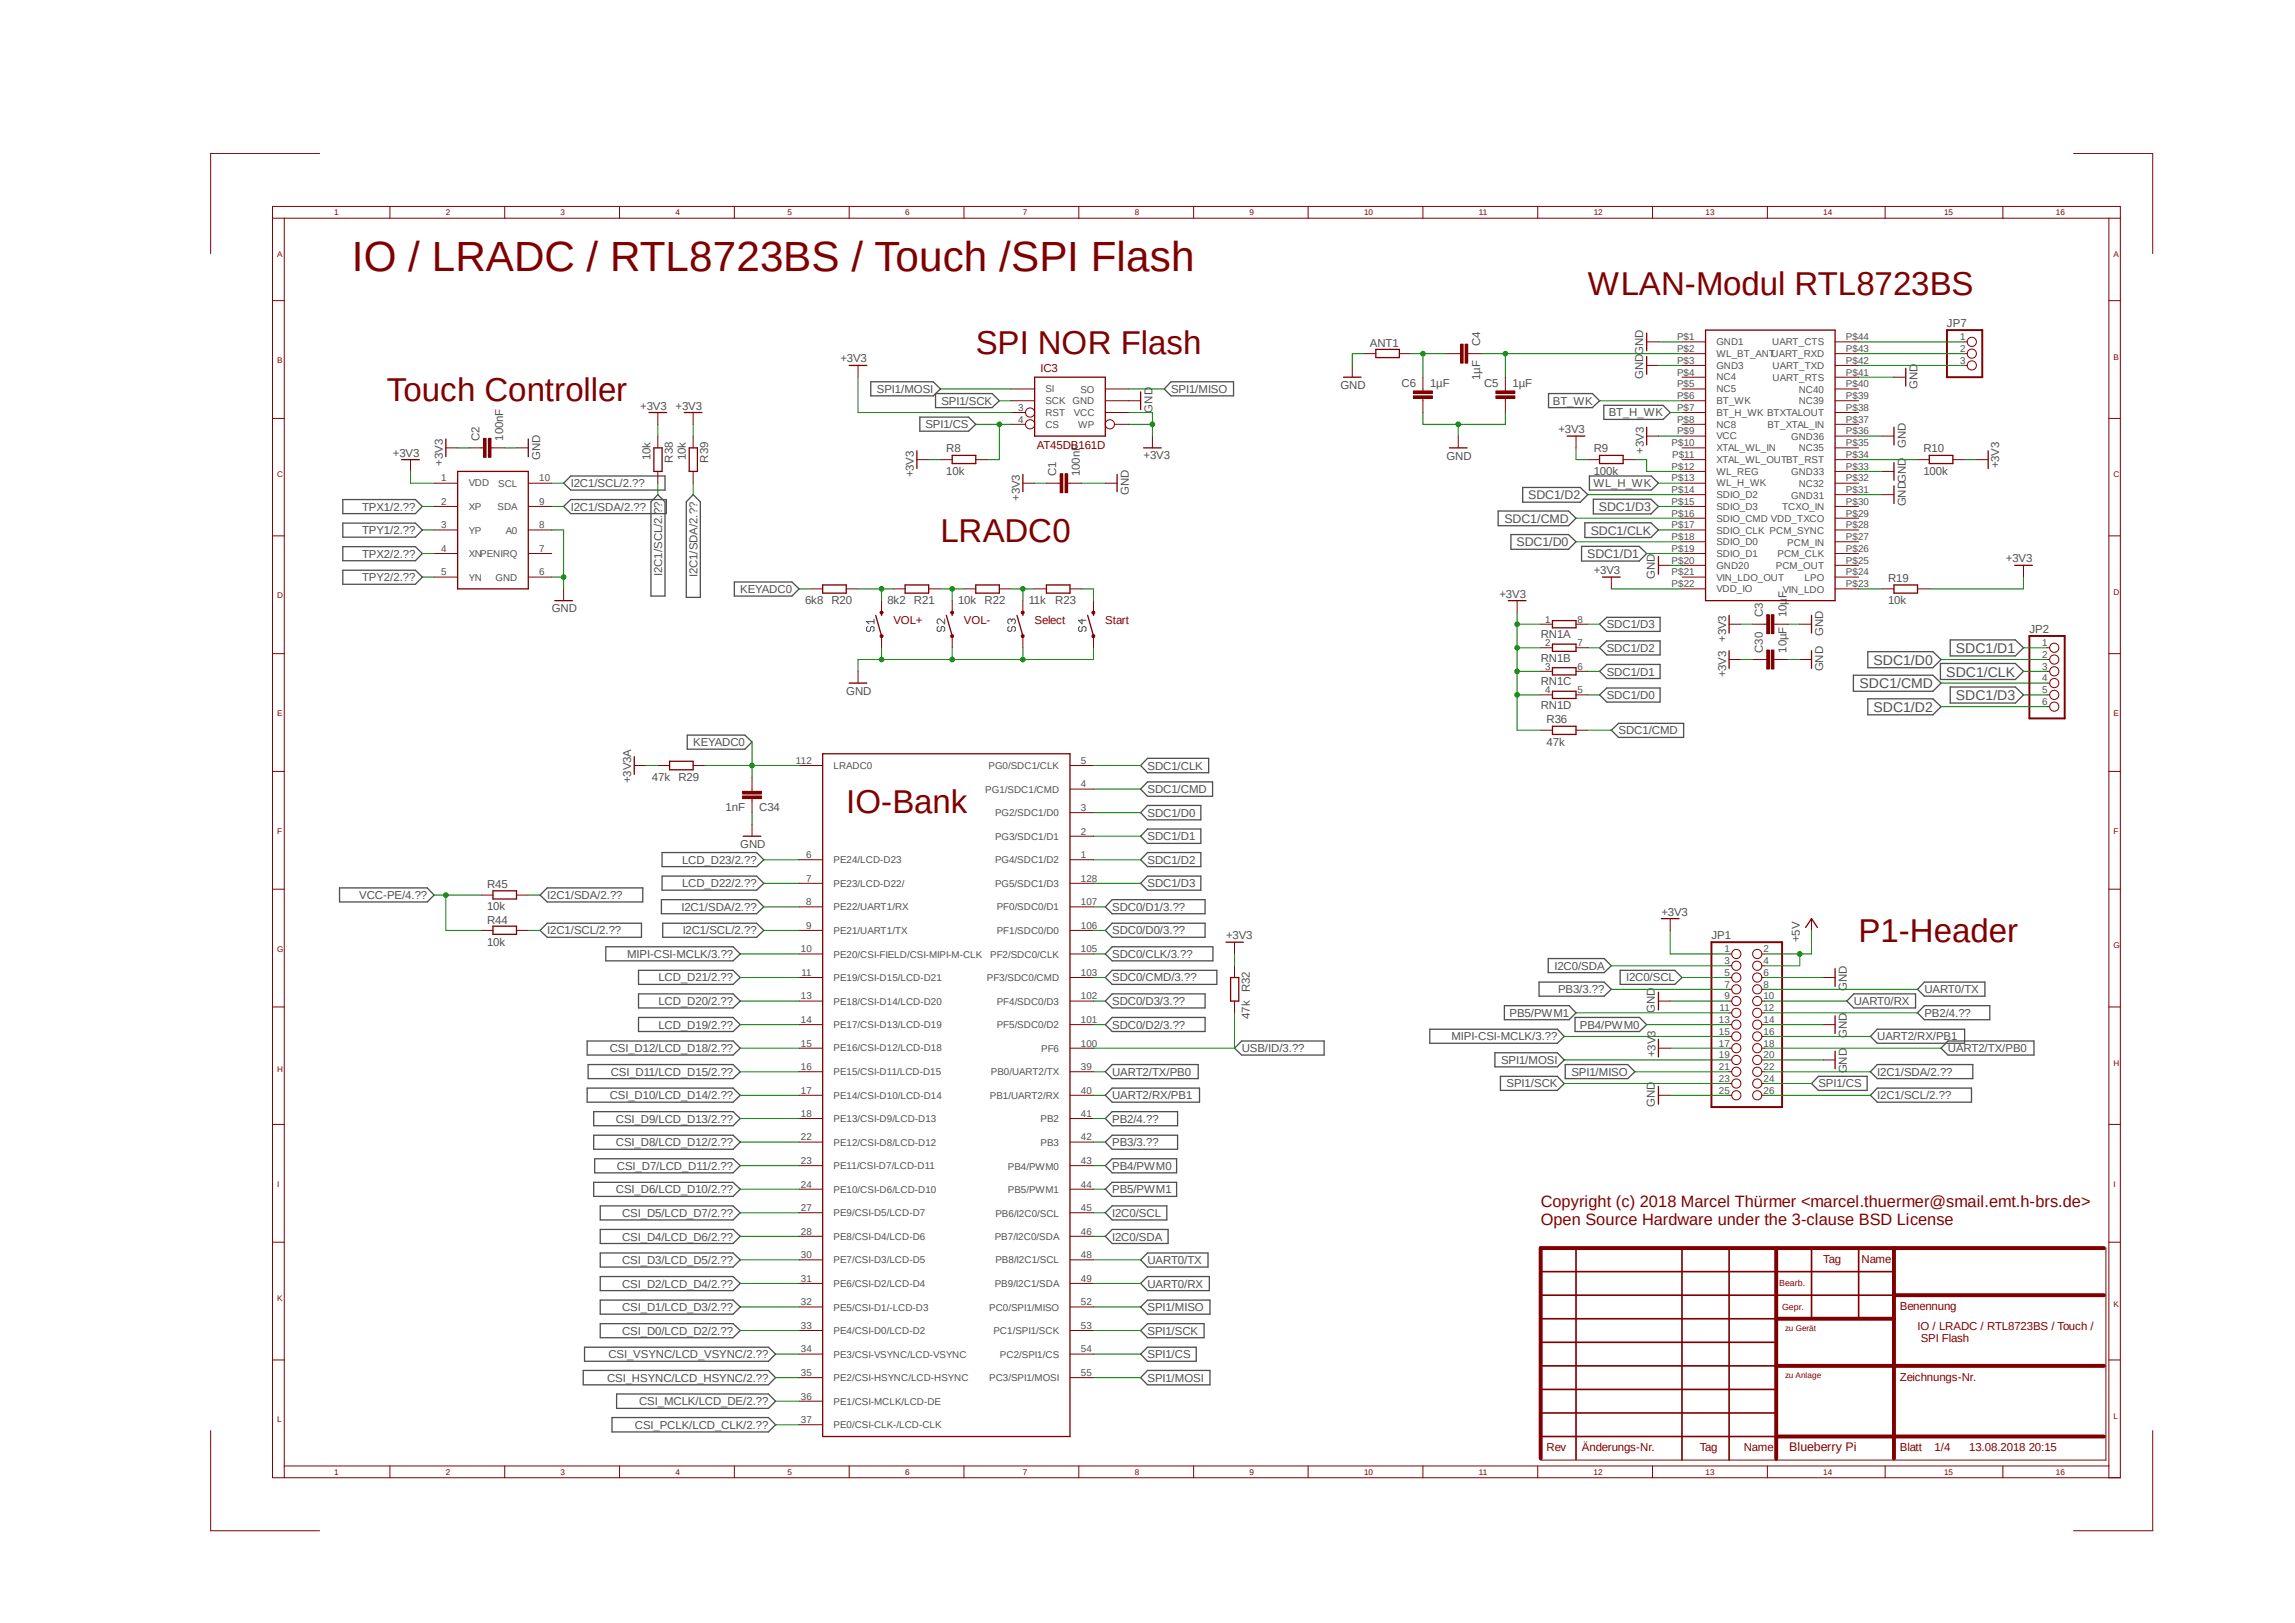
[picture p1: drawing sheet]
<svg xmlns="http://www.w3.org/2000/svg" width="297mm" height="210mm" viewBox="0 0 297 210" stroke-linecap="round" stroke-linejoin="round" font-family="sans-serif">
<defs><g id="words">
<text font-size="5.5" fill="#800000" x="45.6" y="35.1">IO / LRADC / RTL8723BS / Touch /SPI Flash</text>
<g font-size="4.3" fill="#800000">
<text x="205.5" y="38.1">WLAN-Modul RTL8723BS</text>
<text x="126.3" y="45.8">SPI NOR Flash</text>
<text x="50.1" y="51.9">Touch Controller</text>
<text x="121.7" y="70.1">LRADC0</text>
<text x="109.5" y="105.2">IO-Bank</text>
<text x="240.5" y="121.9">P1-Header</text>
</g>
<g font-size="2.1" fill="#800000">
<text x="199.4" y="156.2">Copyright (c) 2018 Marcel Thürmer &lt;marcel.thuermer@smail.emt.h-brs.de&gt;</text>
<text x="199.4" y="158.5">Open Source Hardware under the 3-clause BSD License</text>
</g>
<g font-size="1.8" fill="#505050">
<text x="240.7" y="89.1">SDC1/CMD</text>
<text x="242.4" y="86">SDC1/D0</text>
<text x="251.9" y="87.5">SDC1/CLK</text>
<text x="253.1" y="84.5">SDC1/D1</text>
<text x="242.4" y="92.1">SDC1/D2</text>
<text x="253.1" y="90.6">SDC1/D3</text>
</g>
<g font-size="1.6" fill="#505050">
<text x="197.8" y="64.6">SDC1/D2</text>
<text x="194.7" y="67.6">SDC1/CMD</text>
<text x="196.3" y="70.7">SDC1/D0</text>
<text x="205.9" y="69.2">SDC1/CLK</text>
<text x="206.9" y="66.1">SDC1/D3</text>
<text x="205.4" y="72.2">SDC1/D1</text>
</g>
<text font-size="1.6" fill="#800000" x="231.6" y="187.8">Blueberry Pi</text>
<g font-size="1.5" fill="#505050">
<text x="108.8" y="46.9">+3V3</text>
<text x="177.3" y="44.9">ANT1</text>
<text x="191.6" y="44.8" transform="rotate(-90 191.6 44.8)">C4</text>
<text x="252" y="42.3">JP7</text>
<text x="82.8" y="53">+3V3</text>
<text x="87.4" y="53">+3V3</text>
<text x="113.5" y="50.8">SPI1/MOSI</text>
<text x="121.8" y="52.4">SPI1/SCK</text>
<text x="149.1" y="53.4" transform="rotate(-90 149.1 53.4)">GND</text>
<text x="151.6" y="50.8">SPI1/MISO</text>
<text x="173.5" y="50.3">GND</text>
<text x="181.4" y="50.1">C6</text>
<text x="185.1" y="50.1">1µF</text>
<text x="191.6" y="49.2" transform="rotate(-90 191.6 49.2)">1µF</text>
<text x="192.1" y="50.1">C5</text>
<text x="195.7" y="50.1">1µF</text>
<text x="201" y="52.4">BT_WK</text>
<text x="208.2" y="53.9">BT_H_WK</text>
<text x="212.6" y="49" transform="rotate(-90 212.6 49)">GNDGND</text>
<text x="248.2" y="50.3" transform="rotate(-90 248.2 50.3)">GND</text>
<text x="50.8" y="59.1">+3V3</text>
<text x="62.1" y="57" transform="rotate(-90 62.1 57)">C2</text>
<text x="65.1" y="57" transform="rotate(-90 65.1 57)">100nF</text>
<text x="69.9" y="59.5" transform="rotate(-90 69.9 59.5)">GND</text>
<text x="84.2" y="59.6" transform="rotate(-90 84.2 59.6)">10k</text>
<text x="87.1" y="59.9" transform="rotate(-90 87.1 59.9)">R38</text>
<text x="88.8" y="59.6" transform="rotate(-90 88.8 59.6)">10k</text>
<text x="91.7" y="59.9" transform="rotate(-90 91.7 59.9)">R39</text>
<text x="119.8" y="55.4">SPI1/CS</text>
<text x="122.5" y="58.5">R8</text>
<text x="148" y="59.4">+3V3</text>
<text x="187.2" y="59.5">GND</text>
<text x="201.7" y="56">+3V3</text>
<text x="206.2" y="58.5">R9</text>
<text x="212.7" y="58.7" transform="rotate(-90 212.7 58.7)">+3V3</text>
<text x="246.6" y="58" transform="rotate(-90 246.6 58)">GND</text>
<text x="248.9" y="58.5">R10</text>
<text x="57.3" y="60.2" transform="rotate(-90 57.3 60.2)">+3V3</text>
<text x="73.9" y="63">I2C1/SCL/2.??</text>
<text x="118.3" y="61.8" transform="rotate(-90 118.3 61.8)">+3V3</text>
<text x="122.5" y="61.4">10k</text>
<text x="132" y="64.8" transform="rotate(-90 132 64.8)">+3V3</text>
<text x="136.7" y="61.6" transform="rotate(-90 136.7 61.6)">C1</text>
<text x="139.7" y="61.6" transform="rotate(-90 139.7 61.6)">100nF</text>
<text x="146.1" y="64.1" transform="rotate(-90 146.1 64.1)">GND</text>
<text x="206.2" y="63">WL_H_WK</text>
<text x="206.2" y="61.4">100k</text>
<text x="246.6" y="65.5" transform="rotate(-90 246.6 65.5)">GND</text>
<text x="248.9" y="61.4">100k</text>
<text x="258.7" y="60.6" transform="rotate(-90 258.7 60.6)">+3V3</text>
<text x="46.9" y="69.1">TPY1/2.??</text>
<text x="46.9" y="66.1">TPX1/2.??</text>
<text x="73.9" y="66.1">I2C1/SDA/2.??</text>
<text x="46.9" y="75.2">TPY2/2.??</text>
<text x="46.9" y="72.2">TPX2/2.??</text>
<text x="85.7" y="74.5" transform="rotate(-90 85.7 74.5)">I2C1/SCL/2.??</text>
<text x="90.3" y="74.7" transform="rotate(-90 90.3 74.7)">I2C1/SDA/2.??</text>
<text x="95.8" y="76.8">KEYADC0</text>
<text x="194.1" y="77.3">+3V3</text>
<text x="206.2" y="74.3">+3V3</text>
<text x="214.2" y="74.9" transform="rotate(-90 214.2 74.9)">GND</text>
<text x="244.3" y="75.3">R19</text>
<text x="259.6" y="72.8">+3V3</text>
<text x="71.4" y="79.2">GND</text>
<text x="104.2" y="78.2">6k8 R20</text>
<text x="114.9" y="78.2">8k2 R21</text>
<text x="124" y="78.2">10k</text>
<text x="127.4" y="78.2">R22</text>
<text x="133.1" y="78.2">11k</text>
<text x="136.6" y="78.2">R23</text>
<text x="199.4" y="82.6">RN1A</text>
<text x="207.9" y="81.3">SDC1/D3</text>
<text x="223.4" y="83.1" transform="rotate(-90 223.4 83.1)">+3V3</text>
<text x="228.1" y="79.9" transform="rotate(-90 228.1 79.9)">C3</text>
<text x="231.2" y="79.9" transform="rotate(-90 231.2 79.9)">10µF</text>
<text x="236" y="82.3" transform="rotate(-90 236 82.3)">GND</text>
<text x="244.3" y="78.2">10k</text>
<text x="262.6" y="81.9">JP2</text>
<text x="109.5" y="89.9">GND</text>
<text x="199.4" y="85.6">RN1B</text>
<text x="199.4" y="88.7">RN1C</text>
<text x="207.9" y="87.4">SDC1/D1</text>
<text x="207.9" y="84.4">SDC1/D2</text>
<text x="223.4" y="87.6" transform="rotate(-90 223.4 87.6)">+3V3</text>
<text x="228.1" y="84.5" transform="rotate(-90 228.1 84.5)">C30</text>
<text x="231.2" y="84.5" transform="rotate(-90 231.2 84.5)">10µF</text>
<text x="236" y="86.9" transform="rotate(-90 236 86.9)">GND</text>
<text x="199.4" y="91.7">RN1D</text>
<text x="200.2" y="93.6">R36</text>
<text x="207.9" y="90.5">SDC1/D0</text>
<text x="209.5" y="95">SDC1/CMD</text>
<text x="81.7" y="101.3" transform="rotate(-90 81.7 101.3)">+3V3A</text>
<text x="84.4" y="101">47k</text>
<text x="87.8" y="101">R29</text>
<text x="89.7" y="96.6">KEYADC0</text>
<text x="148.5" y="99.6">SDC1/CLK</text>
<text x="200.2" y="96.5">47k</text>
<text x="93.9" y="104.9">1nF</text>
<text x="98.3" y="104.9">C34</text>
<text x="148.5" y="102.7">SDC1/CMD</text>
<text x="148.5" y="105.7">SDC1/D0</text>
<text x="88.3" y="111.8">LCD_D23/2.??</text>
<text x="95.8" y="109.7">GND</text>
<text x="148.5" y="108.8">SDC1/D1</text>
<text x="148.5" y="111.8">SDC1/D2</text>
<text x="46.5" y="116.3">VCC-PE/4.??</text>
<text x="63" y="117.8">10k</text>
<text x="63" y="119.5">R44</text>
<text x="63" y="114.9">R45</text>
<text x="70.8" y="116.3">I2C1/SDA/2.??</text>
<text x="88.2" y="117.9">I2C1/SDA/2.??</text>
<text x="88.3" y="114.8">LCD_D22/2.??</text>
<text x="143.9" y="117.9">SDC0/D1/3.??</text>
<text x="148.5" y="114.8">SDC1/D3</text>
<text x="215" y="118.5">+3V3</text>
<text x="63" y="122.4">10k</text>
<text x="70.8" y="120.9">I2C1/SCL/2.??</text>
<text x="81.2" y="124">MIPI-CSI-MCLK/3.??</text>
<text x="88.3" y="120.9">I2C1/SCL/2.??</text>
<text x="143.9" y="120.9">SDC0/D0/3.??</text>
<text x="143.9" y="124">SDC0/CLK/3.??</text>
<text x="158.7" y="121.5">+3V3</text>
<text x="201.2" y="125.5">I2C0/SDA</text>
<text x="221.5" y="121.5">JP1</text>
<text x="232.9" y="121.9" transform="rotate(-90 232.9 121.9)">+5V</text>
<text x="85.2" y="130">LCD_D20/2.??</text>
<text x="85.2" y="127">LCD_D21/2.??</text>
<text x="143.9" y="127">SDC0/CMD/3.??</text>
<text x="143.9" y="130">SDC0/D3/3.??</text>
<text x="161.8" y="131.8" transform="rotate(-90 161.8 131.8)">47k</text>
<text x="161.8" y="128.4" transform="rotate(-90 161.8 128.4)">R32</text>
<text x="195.4" y="131.6">PB5/PWM1</text>
<text x="201.6" y="128.5">PB3/3.??</text>
<text x="210.4" y="127">I2C0/SCL</text>
<text x="214.2" y="131.1" transform="rotate(-90 214.2 131.1)">GND</text>
<text x="239" y="128.2" transform="rotate(-90 239 128.2)">GND</text>
<text x="239.9" y="130">UART0/RX</text>
<text x="249" y="131.6">PB2/4.??</text>
<text x="249" y="128.5">UART0/TX</text>
<text x="78.9" y="136.1">CSI_D12/LCD_D18/2.??</text>
<text x="85.2" y="133.1">LCD_D19/2.??</text>
<text x="143.9" y="133.1">SDC0/D2/3.??</text>
<text x="160.7" y="136.1">USB/ID/3.??</text>
<text x="187.8" y="134.6">MIPI-CSI-MCLK/3.??</text>
<text x="194.3" y="137.7">SPI1/MOSI</text>
<text x="204.5" y="133.1">PB4/PWM0</text>
<text x="214.3" y="136.8" transform="rotate(-90 214.3 136.8)">+3V3</text>
<text x="239" y="134.3" transform="rotate(-90 239 134.3)">GND</text>
<text x="243" y="134.6">UART2/RX/PB1</text>
<text x="252.1" y="136.1">UART2/TX/PB0</text>
<text x="78.9" y="142.2">CSI_D10/LCD_D14/2.??</text>
<text x="79" y="139.2">CSI_D11/LCD_D15/2.??</text>
<text x="143.9" y="139.2">UART2/TX/PB0</text>
<text x="143.9" y="142.2">UART2/RX/PB1</text>
<text x="195" y="140.7">SPI1/SCK</text>
<text x="203.4" y="139.2">SPI1/MISO</text>
<text x="214.2" y="143.3" transform="rotate(-90 214.2 143.3)">GND</text>
<text x="235.3" y="140.7">SPI1/CS</text>
<text x="239" y="138.9" transform="rotate(-90 239 138.9)">GND</text>
<text x="243" y="142.2">I2C1/SCL/2.??</text>
<text x="243" y="139.2">I2C1/SDA/2.??</text>
<text x="79.7" y="148.3">CSI_D8/LCD_D12/2.??</text>
<text x="79.7" y="145.3">CSI_D9/LCD_D13/2.??</text>
<text x="143.9" y="145.3">PB2/4.??</text>
<text x="143.9" y="148.3">PB3/3.??</text>
<text x="79.7" y="154.4">CSI_D6/LCD_D10/2.??</text>
<text x="79.8" y="151.4">CSI_D7/LCD_D11/2.??</text>
<text x="143.9" y="151.4">PB4/PWM0</text>
<text x="143.9" y="154.4">PB5/PWM1</text>
<text x="80.5" y="160.5">CSI_D4/LCD_D6/2.??</text>
<text x="80.5" y="157.5">CSI_D5/LCD_D7/2.??</text>
<text x="143.9" y="160.5">I2C0/SDA</text>
<text x="143.9" y="157.5">I2C0/SCL</text>
<text x="80.5" y="166.6">CSI_D2/LCD_D4/2.??</text>
<text x="80.5" y="163.6">CSI_D3/LCD_D5/2.??</text>
<text x="148.5" y="166.6">UART0/RX</text>
<text x="148.5" y="163.6">UART0/TX</text>
<text x="80.5" y="172.7">CSI_D0/LCD_D2/2.??</text>
<text x="80.5" y="169.7">CSI_D1/LCD_D3/2.??</text>
<text x="148.5" y="169.7">SPI1/MISO</text>
<text x="148.5" y="172.7">SPI1/SCK</text>
<text x="78.6" y="178.8">CSI_HSYNC/LCD_HSYNC/2.??</text>
<text x="78.7" y="175.8">CSI_VSYNC/LCD_VSYNC/2.??</text>
<text x="148.5" y="175.8">SPI1/CS</text>
<text x="148.5" y="178.8">SPI1/MOSI</text>
<text x="82.2" y="184.9">CSI_PCLK/LCD_CLK/2.??</text>
<text x="82.7" y="181.8">CSI_MCLK/LCD_DE/2.??</text>
</g>
<g font-size="1.5" fill="#800000">
<text x="134.7" y="48.2">IC3</text>
<text x="134.2" y="58.1">AT45DB161D</text>
<text x="115.6" y="80.8">VOL+</text>
<text x="124.8" y="80.8">VOL-</text>
<text x="133.9" y="80.8">Select</text>
<text x="143" y="80.8">Start</text>
<text x="236" y="163.4">Tag</text>
<text x="240.9" y="163.4">Name</text>
<text x="245.9" y="169.5">Benennung</text>
<text x="248.2" y="172.1">IO / LRADC / RTL8723BS / Touch /</text>
<text x="248.6" y="173.7">SPI Flash</text>
<text x="245.9" y="178.6">Zeichnungs-Nr.</text>
<text x="200.2" y="187.8">Rev</text>
<text x="204.7" y="187.8">Änderungs-Nr.</text>
<text x="220" y="187.8">Tag</text>
<text x="225.7" y="187.8">Name</text>
<text x="245.9" y="187.8">Blatt</text>
<text x="250.4" y="187.8">1/4</text>
<text x="254.8" y="187.8">13.08.2018 20:15</text>
</g>
<g font-size="1.3" fill="#505050">
<text x="217" y="44">P$1</text>
<text x="217" y="45.6">P$2</text>
<text x="217" y="47.1">P$3</text>
<text x="222.1" y="44.7">GND1</text>
<text x="222.1" y="46.2">WL_BT_ANTUART_RXD</text>
<text x="222.1" y="47.8">GND3</text>
<text x="229.4" y="44.7">UART_CTS</text>
<text x="229.4" y="47.8">UART_TXD</text>
<text x="238.9" y="47.1">P$42</text>
<text x="238.9" y="45.6">P$43</text>
<text x="238.9" y="44">P$44</text>
<text x="253.7" y="44">1</text>
<text x="253.7" y="45.6">2</text>
<text x="253.7" y="47.1">3</text>
<text x="131.8" y="53.2">3</text>
<text x="135.3" y="53.8">RST</text>
<text x="135.3" y="52.3">SCK</text>
<text x="135.3" y="50.8">SI</text>
<text x="138.8" y="52.3">GND</text>
<text x="139" y="53.8">VCC</text>
<text x="139.8" y="50.8">SO</text>
<text x="217" y="48.6">P$4</text>
<text x="217" y="50.1">P$5</text>
<text x="217" y="51.6">P$6</text>
<text x="217" y="53.2">P$7</text>
<text x="222.1" y="49.2">NC4</text>
<text x="222.1" y="50.8">NC5</text>
<text x="222.1" y="52.3">BT_WK</text>
<text x="222.1" y="53.8">BT_H_WK BTXTALOUT</text>
<text x="229.4" y="49.3">UART_RTS</text>
<text x="232.8" y="52.3">NC39</text>
<text x="232.8" y="50.8">NC40</text>
<text x="238.9" y="53.2">P$38</text>
<text x="238.9" y="51.6">P$39</text>
<text x="238.9" y="50.1">P$40</text>
<text x="238.9" y="48.6">P$41</text>
<text x="131.8" y="54.7">4</text>
<text x="135.3" y="55.3">CS</text>
<text x="139.5" y="55.4">WP</text>
<text x="216.3" y="57.7">P$10</text>
<text x="216.4" y="59.3">P$11</text>
<text x="217" y="54.7">P$8</text>
<text x="217" y="56.2">P$9</text>
<text x="222.1" y="55.3">NC8</text>
<text x="222.1" y="56.9">VCC</text>
<text x="222.1" y="58.4">XTAL_WL_IN</text>
<text x="222.1" y="59.9">XTAL_WL_OUTBT_RST</text>
<text x="228.7" y="55.4">BT_XTAL_IN</text>
<text x="231.8" y="56.9">GND36</text>
<text x="232.8" y="58.4">NC35</text>
<text x="238.9" y="59.3">P$34</text>
<text x="238.9" y="57.7">P$35</text>
<text x="238.9" y="56.2">P$36</text>
<text x="238.9" y="54.7">P$37</text>
<text x="57.1" y="62.3">1</text>
<text x="57.1" y="65.3">2</text>
<text x="60.7" y="62.9">VDD</text>
<text x="60.7" y="66">XP</text>
<text x="64.5" y="63">SCL</text>
<text x="69.8" y="65.3">9</text>
<text x="69.8" y="62.3">10</text>
<text x="216.3" y="60.8">P$12</text>
<text x="216.3" y="62.3">P$13</text>
<text x="216.3" y="63.8">P$14</text>
<text x="216.3" y="65.3">P$15</text>
<text x="222.1" y="61.4">WL_REG</text>
<text x="222.1" y="62.9">WL_H_WK</text>
<text x="222.1" y="64.5">SDIO_D2</text>
<text x="222.1" y="66">SDIO_D3</text>
<text x="231.8" y="64.5">GND31</text>
<text x="231.8" y="61.5">GND33</text>
<text x="232.8" y="63">NC32</text>
<text x="238.9" y="65.3">P$30</text>
<text x="238.9" y="63.8">P$31</text>
<text x="238.9" y="62.3">P$32</text>
<text x="238.9" y="60.8">P$33</text>
<text x="57.1" y="68.4">3</text>
<text x="57.1" y="71.4">4</text>
<text x="60.7" y="69">YP</text>
<text x="64.4" y="66">SDA</text>
<text x="65.4" y="69.1">A0</text>
<text x="69.8" y="71.4">7</text>
<text x="69.8" y="68.4">8</text>
<text x="216.3" y="66.8">P$16</text>
<text x="216.3" y="68.4">P$17</text>
<text x="216.3" y="69.9">P$18</text>
<text x="216.3" y="71.4">P$19</text>
<text x="222.1" y="67.5">SDIO_CMD VDD_TXCO</text>
<text x="222.1" y="69">SDIO_CLK PCM_SYNC</text>
<text x="222.1" y="70.6">SDIO_D0</text>
<text x="230.6" y="66">TCXO_IN</text>
<text x="231.3" y="70.6">PCM_IN</text>
<text x="238.9" y="71.4">P$26</text>
<text x="238.9" y="69.9">P$27</text>
<text x="238.9" y="68.4">P$28</text>
<text x="238.9" y="66.8">P$29</text>
<text x="57.1" y="74.5">5</text>
<text x="60.7" y="72.1">XNPENIRQ</text>
<text x="60.7" y="75.1">YN</text>
<text x="64.1" y="75.2">GND</text>
<text x="69.8" y="74.5">6</text>
<text x="216.3" y="72.9">P$20</text>
<text x="216.3" y="74.5">P$21</text>
<text x="216.3" y="76">P$22</text>
<text x="222.1" y="72.1">SDIO_D1</text>
<text x="222.1" y="73.6">GND20</text>
<text x="222.1" y="75.1">VIN_LDO_OUT</text>
<text x="222.1" y="76.7">VDD_IO</text>
<text x="229.8" y="73.7">PCM_OUT</text>
<text x="230" y="72.1">PCM_CLK</text>
<text x="230.7" y="76.7">VIN_LDO</text>
<text x="233.6" y="75.2">LPO</text>
<text x="238.9" y="76">P$23</text>
<text x="238.9" y="74.5">P$24</text>
<text x="238.9" y="72.9">P$25</text>
<text x="200" y="80.6">1</text>
<text x="200" y="83.6">2</text>
<text x="204.2" y="80.6">8</text>
<text x="204.2" y="83.6">7</text>
<text x="264.3" y="83.6">1</text>
<text x="200" y="86.7">3</text>
<text x="200" y="89.7">4</text>
<text x="204.2" y="86.7">6</text>
<text x="204.2" y="89.7">5</text>
<text x="264.3" y="85.1">2</text>
<text x="264.3" y="86.7">3</text>
<text x="264.3" y="88.2">4</text>
<text x="264.3" y="89.7">5</text>
<text x="264.3" y="91.2">6</text>
<text x="103" y="98.8">112</text>
<text x="107.9" y="99.5">LRADC0</text>
<text x="127.9" y="99.5">PG0/SDC1/CLK</text>
<text x="139.9" y="98.8">5</text>
<text x="139.9" y="101.9">4</text>
<text x="127.5" y="102.6">PG1/SDC1/CMD</text>
<text x="128.8" y="105.6">PG2/SDC1/D0</text>
<text x="139.9" y="104.9">3</text>
<text x="139.9" y="108">2</text>
<text x="104.4" y="111">6</text>
<text x="107.9" y="111.7">PE24/LCD-D23</text>
<text x="128.8" y="108.7">PG3/SDC1/D1</text>
<text x="128.8" y="111.7">PG4/SDC1/D2</text>
<text x="139.9" y="111">1</text>
<text x="104.4" y="117.1">8</text>
<text x="104.4" y="114.1">7</text>
<text x="107.9" y="117.8">PE22/UART1/RX</text>
<text x="107.9" y="114.8">PE23/LCD-D22/</text>
<text x="128.8" y="114.8">PG5/SDC1/D3</text>
<text x="129" y="117.8">PF0/SDC0/D1</text>
<text x="139.9" y="117.1">107</text>
<text x="139.9" y="114.1">128</text>
<text x="103.6" y="123.2">10</text>
<text x="104.4" y="120.2">9</text>
<text x="107.9" y="123.9">PE20/CSI-FIELD/CSI-MIPI-M-CLK</text>
<text x="107.9" y="120.9">PE21/UART1/TX</text>
<text x="128.1" y="123.9">PF2/SDC0/CLK</text>
<text x="129" y="120.9">PF1/SDC0/D0</text>
<text x="139.9" y="120.2">106</text>
<text x="139.9" y="123.2">105</text>
<text x="223.2" y="123.2">1</text>
<text x="223.2" y="124.8">3</text>
<text x="228.2" y="123.2">2</text>
<text x="228.2" y="124.8">4</text>
<text x="103.6" y="129.3">13</text>
<text x="103.7" y="126.3">11</text>
<text x="107.9" y="130">PE18/CSI-D14/LCD-D20</text>
<text x="107.9" y="127">PE19/CSI-D15/LCD-D21</text>
<text x="127.7" y="127">PF3/SDC0/CMD</text>
<text x="129" y="130">PF4/SDC0/D3</text>
<text x="139.9" y="126.3">103</text>
<text x="139.9" y="129.3">102</text>
<text x="222.5" y="130.9">11</text>
<text x="223.2" y="126.3">5</text>
<text x="223.2" y="127.8">7</text>
<text x="223.2" y="129.3">9</text>
<text x="228.2" y="130.9">12</text>
<text x="228.2" y="126.3">6</text>
<text x="228.2" y="127.8">8</text>
<text x="228.2" y="129.3">10</text>
<text x="103.6" y="135.4">15</text>
<text x="103.6" y="132.4">14</text>
<text x="107.9" y="136.1">PE16/CSI-D12/LCD-D18</text>
<text x="107.9" y="133">PE17/CSI-D13/LCD-D19</text>
<text x="129" y="133.1">PF5/SDC0/D2</text>
<text x="134.7" y="136.1">PF6</text>
<text x="139.9" y="132.4">101</text>
<text x="139.9" y="135.4">100</text>
<text x="222.5" y="132.4">13</text>
<text x="222.5" y="133.9">15</text>
<text x="222.5" y="135.4">17</text>
<text x="222.5" y="136.9">19</text>
<text x="228.2" y="132.4">14</text>
<text x="228.2" y="133.9">16</text>
<text x="228.2" y="135.4">18</text>
<text x="228.2" y="136.9">20</text>
<text x="103.6" y="141.5">17</text>
<text x="103.6" y="138.5">16</text>
<text x="107.9" y="142.2">PE14/CSI-D10/LCD-D14</text>
<text x="107.9" y="139.1">PE15/CSI-D11/LCD-D15</text>
<text x="128.1" y="142.2">PB1/UART2/RX</text>
<text x="128.2" y="139.1">PB0/UART2/TX</text>
<text x="139.9" y="138.5">39</text>
<text x="139.9" y="141.5">40</text>
<text x="222.5" y="138.5">21</text>
<text x="222.5" y="140">23</text>
<text x="222.5" y="141.5">25</text>
<text x="228.2" y="138.5">22</text>
<text x="228.2" y="140">24</text>
<text x="228.2" y="141.5">26</text>
<text x="103.6" y="147.6">22</text>
<text x="103.6" y="144.5">18</text>
<text x="107.9" y="148.3">PE12/CSI-D8/LCD-D12</text>
<text x="107.9" y="145.2">PE13/CSI-D9/LCD-D13</text>
<text x="134.7" y="145.2">PB2</text>
<text x="134.7" y="148.3">PB3</text>
<text x="139.9" y="144.5">41</text>
<text x="139.9" y="147.6">42</text>
<text x="103.6" y="153.7">24</text>
<text x="103.6" y="150.6">23</text>
<text x="107.9" y="154.3">PE10/CSI-D6/LCD-D10</text>
<text x="107.9" y="151.3">PE11/CSI-D7/LCD-D11</text>
<text x="130.4" y="151.3">PB4/PWM0</text>
<text x="130.4" y="154.4">PB5/PWM1</text>
<text x="139.9" y="150.6">43</text>
<text x="139.9" y="153.7">44</text>
<text x="103.6" y="159.8">28</text>
<text x="103.6" y="156.7">27</text>
<text x="107.9" y="160.4">PE8/CSI-D4/LCD-D6</text>
<text x="107.9" y="157.4">PE9/CSI-D5/LCD-D7</text>
<text x="128.7" y="160.5">PB7/I2C0/SDA</text>
<text x="128.8" y="157.4">PB6/I2C0/SCL</text>
<text x="139.9" y="156.7">45</text>
<text x="139.9" y="159.8">46</text>
<text x="103.6" y="165.9">31</text>
<text x="103.6" y="162.8">30</text>
<text x="107.9" y="166.5">PE6/CSI-D2/LCD-D4</text>
<text x="107.9" y="163.5">PE7/CSI-D3/LCD-D5</text>
<text x="128.7" y="166.5">PB9/I2C1/SDA</text>
<text x="128.8" y="163.5">PB8/I2C1/SCL</text>
<text x="139.9" y="162.8">48</text>
<text x="139.9" y="165.9">49</text>
<text x="103.6" y="172">33</text>
<text x="103.6" y="168.9">32</text>
<text x="107.9" y="172.6">PE4/CSI-D0/LCD-D2</text>
<text x="107.9" y="169.6">PE5/CSI-D1/-LCD-D3</text>
<text x="128" y="169.6">PC0/SPI1/MISO</text>
<text x="128.6" y="172.6">PC1/SPI1/SCK</text>
<text x="139.9" y="168.9">52</text>
<text x="139.9" y="172">53</text>
<text x="103.6" y="178.1">35</text>
<text x="103.6" y="175">34</text>
<text x="107.9" y="178.7">PE2/CSI-HSYNC/LCD-HSYNC</text>
<text x="107.9" y="175.7">PE3/CSI-VSYNC/LCD-VSYNC</text>
<text x="128" y="178.7">PC3/SPI1/MOSI</text>
<text x="129.4" y="175.7">PC2/SPI1/CS</text>
<text x="139.9" y="175">54</text>
<text x="139.9" y="178.1">55</text>
<text x="103.6" y="184.1">37</text>
<text x="103.6" y="181.1">36</text>
<text x="107.9" y="184.8">PE0/CSI-CLK-/LCD-CLK</text>
<text x="107.9" y="181.8">PE1/CSI-MCLK/LCD-DE</text>
</g>
<g font-size="1.1" fill="#800000">
<text x="43.3" y="27.9">1</text>
<text x="57.7" y="27.9">2</text>
<text x="72.6" y="27.9">3</text>
<text x="87.4" y="27.9">4</text>
<text x="101.9" y="27.9">5</text>
<text x="117.1" y="27.9">6</text>
<text x="132.4" y="27.9">7</text>
<text x="146.9" y="27.9">8</text>
<text x="161.7" y="27.9">9</text>
<text x="176.5" y="27.9">10</text>
<text x="191.4" y="27.9">11</text>
<text x="206.2" y="27.9">12</text>
<text x="220.7" y="27.9">13</text>
<text x="236" y="27.9">14</text>
<text x="251.6" y="27.9">15</text>
<text x="266.1" y="27.9">16</text>
<text x="35.9" y="33.3">A</text>
<text x="273.5" y="33.3">A</text>
<text x="35.9" y="47">B</text>
<text x="273.5" y="46.5">B</text>
<text x="35.9" y="61.8">C</text>
<text x="273.5" y="61.8">C</text>
<text x="35.9" y="77.4">D</text>
<text x="273.5" y="77">D</text>
<text x="35.9" y="92.7">E</text>
<text x="273.5" y="92.7">E</text>
<text x="35.9" y="107.9">F</text>
<text x="273.5" y="107.9">F</text>
<text x="35.9" y="123.1">G</text>
<text x="273.5" y="122.7">G</text>
<text x="273.5" y="137.9">H</text>
<text x="35.9" y="138.7">H</text>
<text x="35.9" y="153.6">I</text>
<text x="273.5" y="153.6">I</text>
<text x="230.3" y="166.5">Bearb.</text>
<text x="35.9" y="168.4">K</text>
<text x="230.6" y="169.5">Gepr.</text>
<text x="231" y="172.2">zu Gerät</text>
<text x="273.5" y="169.1">K</text>
<text x="231" y="178.3">zu Anlage</text>
<text x="35.9" y="184.1">L</text>
<text x="273.5" y="183.6">L</text>
<text x="43.3" y="190.8">1</text>
<text x="57.7" y="190.8">2</text>
<text x="72.6" y="190.8">3</text>
<text x="87.4" y="190.8">4</text>
<text x="101.9" y="190.8">5</text>
<text x="117.1" y="190.8">6</text>
<text x="132.4" y="190.8">7</text>
<text x="146.9" y="190.8">8</text>
<text x="161.7" y="190.8">9</text>
<text x="176.5" y="190.8">10</text>
<text x="191.4" y="190.8">11</text>
<text x="206.2" y="190.8">12</text>
<text x="220.7" y="190.8">13</text>
<text x="236" y="190.8">14</text>
<text x="251.6" y="190.8">15</text>
<text x="266.1" y="190.8">16</text>
</g>
</g></defs>
<path d="M26.9 19.9l251.7 178.6M278.6 19.9l-251.7 178.6" fill="none" stroke="#fff" stroke-width=".13"/>
<path d="M112.3 81.1l-.2 .1v.4l.4 .1 .1-.1v-.4l.3-.1 .2 .1v.4l-.2 .1M113.1 80.1v.6M113.1 80.4h-1l.4 .3M121.5 81.1l-.2 .1v.4l.3 .1 .2-.1v-.4l.1-.1h.2l.2 .1v.4l-.2 .1M122.3 80.1v.6l-.7-.6h-.1l-.2 .2v.3l.2 .1M130.6 81.1l-.2 .1v.4l.4 .1 .1-.1v-.4l.2-.1h.1l.2 .1v.4l-.2 .1M130.9 80.3l-.1-.2h-.2l-.2 .2v.3l.2 .1M130.9 80.3l.2-.2h.1l.2 .2v.3l-.2 .1M130.9 80.3v.1M139.7 81.1l-.1 .1v.4l.3 .1 .1-.1v-.4l.2-.1h.2l.1 .1v.4l-.1 .1M140 80.1v.6l-.4-.4h.9" fill="none" stroke="#505050" stroke-width=".13"/>
<g fill="none" stroke="#505050" stroke-width=".17">
<path d="M112.7 49.4h8.1l.9 .9-.9 .9h-8.1zM119 54h6.3l1 .9-1 .9h-6.3zM121.1 50.9h7.3l.9 1-.9 .8h-7.3zM151.6 49.4h8v1.8h-8l-.9-.9zM200.4 50.9h5.7l.9 1-.9 .8h-5.7zM207.6 52.5h7.6l1 .9-1 .9h-7.6zM44.4 64.6h9.4l.9 .9-.9 1h-9.4zM44.4 73.8h9.4l.9 .9-.9 .9h-9.4zM44.4 67.7h9.4l.9 .9-.9 .9h-9.4zM44.4 70.7h9.4l.9 .9-.9 1h-9.4zM72.9 62.5l1-.9h12.2v1.8h-12.2zM72.9 65.5l1-.9h12.3v1.9h-12.3z"/>
<path d="M85.1 64l1 .9v12.2h-1.9v-12.2zM89.7 64l.9 .9v12.4h-1.8v-12.4zM95 75.3h7.5l.9 .9-.9 .9h-7.5zM193.9 66.1h9.1l1 1-1 .9h-9.1zM195.5 69.2h7.5l1 .9-1 1h-7.5zM197.1 63.1h7.4l1 .9-1 1h-7.4zM204.7 70.7h7.4l1 .9-1 1h-7.4zM205.1 67.6h8.6l.9 1-.9 1h-8.6zM205.7 61.6h8l.9 .9-.9 .9h-8zM206.2 64.6h7.5l.9 .9-.9 1h-7.5zM88.9 95.1h7.5l.9 .9-.9 .9h-7.5zM148.5 98.1h7.9v1.9h-7.9l-.9-.9z"/>
<path d="M207 89.9l.9-.9h6.9v1.8h-6.9zM207 80.8l.9-.9h6.9v1.8h-6.9zM207 83.8l.9-.9h6.9v1.9h-6.9zM207 86.9l.9-.9h6.9v1.8h-6.9zM208.5 94.5l1-.9h8.4v1.8h-8.4zM239.9 87.4h10.2l1.1 1-1.1 1.1h-10.2zM241.7 84.3h8.4l1.1 1-1.1 1.1h-8.4zM241.7 90.4h8.4l1.1 1-1.1 1.1h-8.4zM251.1 85.9h9.7l1.1 1-1.1 1h-9.7zM252.4 82.8h8.4l1.1 1-1.1 1.1h-8.4zM252.4 88.9h8.4l1.1 1-1.1 1.1h-8.4zM43.9 114.9h11.4l.9 .9-.9 .9h-11.4z"/>
<path d="M70.8 119.5h12.2v1.8h-12.2l-.9-.9zM70.8 114.9h12.4v1.8h-12.4l-.9-.9zM85.6 116.4h12.3l.9 .9-.9 .9h-12.3zM85.7 113.4h12.2l.9 .9-.9 .9h-12.2zM85.7 110.3h12.2l.9 1-.9 .8h-12.2zM85.8 119.5h12.1l.9 .9-.9 .9h-12.1zM143.9 116.4h12.1v1.8h-12.1l-.9-.9zM143.9 119.5h12.1v1.8h-12.1l-.9-.9zM148.5 113.4h6.9v1.8h-6.9l-.9-.9zM148.5 110.3h6.9v1.8h-6.9l-.9-.8zM148.5 101.2h8.4v1.8h-8.4l-.9-.9zM148.5 104.2h6.9v1.9h-6.9l-.9-.9z"/>
<path d="M148.5 107.3h6.9v1.8h-6.9l-.9-.9zM76 134.7h18.9l.9 .9-.9 .9h-18.9zM76.1 137.8h18.8l.9 .9-.9 .9h-18.8zM78.4 122.5h16.5l.9 .9-.9 .9h-16.5zM82.6 131.7h12.3l.9 .9-.9 .9h-12.3zM82.6 128.6h12.3l.9 .9-.9 .9h-12.3zM82.6 125.6h12.3l.9 .9-.9 .9h-12.3zM143.9 137.8h11.2v1.8h-11.2l-.9-.9zM143.9 131.7h12.1v1.8h-12.1l-.9-.9zM143.9 128.6h12.1v1.8h-12.1l-.9-.9zM143.9 125.6h13.6v1.8h-13.6l-.9-.9zM143.9 122.5h13.1v1.8h-13.1l-.9-.9z"/>
<path d="M160.7 134.7h10.7v1.8h-10.7l-.9-.9zM185 133.2h16.5l.9 .9-.9 .9h-16.5zM193.5 136.2h8l.9 1-.9 .8h-8zM194.2 139.3h7.3l.9 .9-.9 .9h-7.3zM194.7 130.1h8.4l.9 1-.9 .9h-8.4zM199.2 127.1h8.4l.9 .9-.9 .9h-8.4zM200.4 124h7.2l.9 1-.9 .9h-7.2zM202.6 137.8h8.1l.9 .9-.9 .9h-8.1zM203.8 131.7h8.4l.9 .9-.9 .9h-8.4zM209.7 125.6h7l1 .9-1 .9h-7zM235.3 139.3h6.3v1.8h-6.3l-.9-.9zM239.9 128.6h8v1.8h-8l-.9-.9z"/>
<path d="M243 137.8h12.3v1.8h-12.3l-.9-.9zM243 133.2h11.3v1.8h-11.3l-.9-.9zM249 130.1h8.5v1.9h-8.5l-.8-.9zM249 127.1h7.9v1.8h-7.9l-.8-.9zM252.1 134.7h11.1v1.8h-11.1l-.9-.9zM76 140.8h18.9l.9 .9-.9 .9h-18.9zM76.8 153h18.1l.9 .9-.9 .9h-18.1zM76.8 143.8h18.1l.9 .9-.9 1h-18.1zM76.8 146.9h18.1l.9 .9-.9 .9h-18.1zM77 149.9h17.9l.9 .9-.9 1h-17.9zM77.7 156h17.2l.9 .9-.9 1h-17.2zM77.7 159.1h17.2l.9 .9-.9 .9h-17.2z"/>
<path d="M143 153.9l.9-.9h8.4v1.8h-8.4zM143 144.7l.9-.9h8.5v1.9h-8.5zM143 147.8l.9-.9h8.5v1.8h-8.5zM143 160l.9-.9h7.3v1.8h-7.3zM143 156.9l.9-.9h7.1v1.9h-7.1zM143.9 149.9h8.4v1.9h-8.4l-.9-1zM143.9 140.8h11.3v1.8h-11.3l-.9-.9zM243 140.8h12.1v1.8h-12.1l-.9-.9zM75.5 177.3h23.9l1 1-1 .9h-23.9zM75.6 174.3h23.8l1 .9-1 .9h-23.8zM77.7 165.2h17.2l.9 .9-.9 .9h-17.2zM77.7 162.1h17.2l.9 .9-.9 1h-17.2z"/>
<path d="M77.7 171.3h17.2l.9 .9-.9 .9h-17.2zM77.7 168.2h17.2l.9 .9-.9 1h-17.2zM147.6 166.1l.9-.9h8v1.8h-8zM147.6 163l.9-.9h7.8v1.9h-7.8zM147.6 172.2l.9-.9h7.3v1.8h-7.3zM147.6 169.1l.9-.9h8.1v1.9h-8.1zM147.6 175.2l.9-.9h6.3v1.8h-6.3zM148.5 177.3h8.1v1.9h-8.1l-.9-.9zM79.2 183.4h20.2l1 1-1 .9h-20.2zM79.8 180.4h19.6l1 .9-1 .9h-19.6z"/>
</g>
<g fill="none" stroke="#800000" stroke-width=".17">
<path d="M118.7 58.3v2.3M133.9 48.8h9.1v7.6h-9.1zM147.6 50.7v2.3M148 58h2.3M113.3 79.6l.8 2.7M114.1 79.2v.4M132.4 61.4v2.2M144.6 61.4v2.2M82.1 97.9v2.3M86.7 98.5h3v1.1h-3zM106.5 97.5h32v88.4h-32zM96.2 108.2h2.3"/>
<path d="M215 118.9h2.3M158.7 121.9h2.2M159.3 126.5h1v3h-1zM214.6 128.4v2.3M214.6 134.5v2.3M233.7 120l.7-1.1 .8 1.1M237.5 125.3v2.3M237.5 131.4v2.3M237.5 136v2.3M214.6 140.6v2.3"/>
</g>
<g fill="none" stroke="#800000" stroke-width=".13">
<path d="M118.7 59.5h1.5M130.9 54.9h1.8M130.9 53.4h1.8M130.9 51.9h3M130.9 50.3h3M143 53.4h3.1M143 51.9h4.6M143 50.3h3.1M144.2 54.9h1.9M149.1 56.4v1.6M132.4 62.5h1.5M143 62.5h1.6"/>
<path d="M82.1 99.1h1.5M85.1 99.1h1.6M89.7 99.1h1.5M103.4 99.1h3.1M138.5 99.1h3M96.1 102.4h2.5v.3h-2.5zM96.1 103h2.5v.3h-2.5zM97.3 100.6v1.8M97.3 103.3v1.9M97.3 106.7v1.5M103.4 117.3h3.1M103.4 114.3h3.1"/>
<path d="M103.4 111.3h3.1M138.5 117.3h3M138.5 114.3h3M138.5 111.3h3M138.5 102.1h3M138.5 105.2h3M138.5 108.2h3M216.2 118.9v1.5M234.4 118.9v1.5M103.4 129.5h3.1M103.4 126.5h3.1M103.4 132.6h3.1"/>
<path d="M103.4 135.6h3.1M103.4 138.7h3.1M103.4 123.4h3.1M103.4 120.4h3.1M138.5 129.5h3M138.5 126.5h3M138.5 132.6h3M138.5 135.6h3M138.5 138.7h3M138.5 123.4h3M138.5 120.4h3M159.8 121.9v1.5"/>
<path d="M159.8 125v1.5M159.8 129.5v1.6M214.6 129.5h1.6M214.6 135.6h1.6M236 126.5h1.5M236 132.6h1.5M236 137.2h1.5M103.4 141.7h3.1M103.4 144.7h3.1M103.4 147.8h3.1M103.4 150.8h3.1M103.4 153.9h3.1"/>
<path d="M103.4 156.9h3.1M103.4 160h3.1M138.5 141.7h3M138.5 144.7h3M138.5 147.8h3M138.5 150.8h3M138.5 153.9h3M138.5 156.9h3M138.5 160h3M214.6 141.7h1.6M103.4 163h3.1M103.4 166.1h3.1"/>
<path d="M103.4 169.1h3.1M103.4 172.2h3.1M103.4 175.2h3.1M103.4 178.3h3.1M138.5 163h3M138.5 166.1h3M138.5 169.1h3M138.5 172.2h3M138.5 175.2h3M138.5 178.3h3M103.4 184.4h3.1M103.4 181.3h3.1"/>
<circle cx="133.3" cy="54.9" r=".6"/>
<circle cx="133.3" cy="53.4" r=".6"/>
<circle cx="143.6" cy="54.9" r=".6"/>
</g>
<path d="M96.1 102.6h2.5M96.1 103.2h2.5" fill="none" stroke="#800000" stroke-width=".34"/>
<path d="M114 82.2h.2l.1 .1-.1 .2h-.2l-.1-.2z" fill-rule="evenodd" fill="#800000"/>
<path d="M114 82.2h.2l.1 .1-.1 .2h-.2l-.1-.2z" fill="none" stroke="#800000" stroke-width=".13"/>
<path d="M114 79.1h.2l.1 .1-.1 .2h-.2l-.1-.2z" fill-rule="evenodd" fill="#800000"/>
<path d="M114 79.1h.2l.1 .1-.1 .2h-.2l-.1-.2zM114.1 77.7v1.5M114.1 82.3v1.5" fill="none" stroke="#800000" stroke-width=".13"/>
<path d="M122.5 79.6l.7 2.7M123.2 79.2v.4" fill="none" stroke="#800000" stroke-width=".17"/>
<path d="M123.1 82.2h.3v.3h-.3l-.1-.2z" fill-rule="evenodd" fill="#800000"/>
<path d="M123.1 82.2h.3v.3h-.3l-.1-.2z" fill="none" stroke="#800000" stroke-width=".13"/>
<path d="M123.1 79.1h.3v.3h-.3l-.1-.2z" fill-rule="evenodd" fill="#800000"/>
<path d="M123.1 79.1h.3v.3h-.3l-.1-.2zM123.2 77.7v1.5M123.2 82.3v1.5" fill="none" stroke="#800000" stroke-width=".13"/>
<path d="M131.6 79.6l.8 2.7M132.4 79.2v.4" fill="none" stroke="#800000" stroke-width=".17"/>
<path d="M132.2 82.2h.3v.3h-.3z" fill-rule="evenodd" fill="#800000"/>
<path d="M132.2 82.2h.3v.3h-.3z" fill="none" stroke="#800000" stroke-width=".13"/>
<path d="M132.2 79.1h.3v.3h-.3z" fill-rule="evenodd" fill="#800000"/>
<path d="M132.2 79.1h.3v.3h-.3zM132.4 77.7v1.5M132.4 82.3v1.5" fill="none" stroke="#800000" stroke-width=".13"/>
<path d="M140.8 79.6l.7 2.7M141.5 79.2v.4" fill="none" stroke="#800000" stroke-width=".17"/>
<path d="M141.4 82.2h.2v.3h-.2z" fill-rule="evenodd" fill="#800000"/>
<path d="M141.4 82.2h.2v.3h-.2z" fill="none" stroke="#800000" stroke-width=".13"/>
<path d="M141.4 79.1h.2v.3h-.2z" fill-rule="evenodd" fill="#800000"/>
<g fill="none" stroke="#800000" stroke-width=".13">
<path d="M41.4 19.9h-14.1v12.9M268.4 19.9h10.2v12.9M35.3 26.7h239.1v164.5h-239.1zM35.3 38.9h1.5M35.3 28.2h239.1M36.8 28.2v163M50.5 26.7v1.5M65.3 26.7v1.5M80.2 26.7v1.5M95 26.7v1.5M109.9 26.7v1.5M124.8 26.7v1.5"/>
<path d="M139.6 26.7v1.5M154.5 26.7v1.5M169.3 26.7v1.5M184.1 26.7v1.5M199 26.7v1.5M213.9 26.7v1.5M228.7 26.7v1.5M244 26.7v1.5M259.2 26.7v1.5M272.9 28.2v163M272.9 38.9h1.5M35.3 54.1h1.5"/>
<path d="M53.1 59.5v1.5M57.7 58h1.5M60.7 58h1.9M62.6 56.7h.3v2.5h-.3zM63.2 56.7h.3v2.5h-.3zM63.5 58h1.8M66.8 58h1.6M85.1 53.4v1.5M85.1 56.4v1.6M89.7 53.4v1.5M89.7 56.4v1.6M111 47.3v1.5"/>
<path d="M121.7 59.5h1.5M126.3 59.5h1.5M175 47.3v1.5M176.5 45.8h1.6M181.1 45.8h1.5M182.9 51.2h2.5v.4h-2.5zM182.9 50.6h2.5v.3h-2.5zM184.1 48.8v1.8M184.1 51.5v1.9M187.2 45.8h1.8M188.7 56.4v1.6M189 44.5h.4v2.5h-.4z"/>
<path d="M189.6 44.5h.3v2.5h-.3zM189.9 45.8h1.9M193.6 51.2h2.4v.4h-2.4zM193.6 50.6h2.4v.3h-2.4zM194.8 48.8v1.8M194.8 51.5v1.9M204 56.4v1.6M205.5 59.5h1.5M210.1 59.5h1.5M213.1 44.2h1.5M213.1 47.3h1.5M213.1 56.4h1.5"/>
<path d="M217.7 44.2h3M217.7 45.8h3M217.7 47.3h3M217.7 48.8h3M217.7 50.3h3M217.7 51.9h3M217.7 53.4h3M217.7 54.9h3M217.7 56.4h3M217.7 58h3M217.7 59.5h3M237.5 44.2h3"/>
<path d="M237.5 45.8h3M237.5 47.3h3M237.5 48.8h3M237.5 50.3h3M237.5 51.9h3M237.5 53.4h3M237.5 54.9h3M237.5 56.4h3M237.5 58h3M237.5 59.5h3M243.6 56.4h1.5M245.1 48.8h1.5"/>
<path d="M248.2 59.5h1.5M252.7 59.5h1.6M254.3 44.2h.3M254.3 45.8h.3M254.3 47.3h.3M255.8 59.5h1.5M272.9 54.1h1.5M35.3 69.3h1.5M56.2 62.5h3M56.2 65.5h3M56.2 68.6h3M56.2 71.6h3"/>
<path d="M56.2 74.7h3M68.4 62.5h3M68.4 65.5h3M68.4 68.6h3M68.4 71.6h3M68.4 74.7h3M72.9 76.2v1.5M85.1 61v1.5M89.7 61v1.5M104.9 76.2h1.6M109.5 76.2h1.5M115.6 76.2h1.5"/>
<path d="M120.2 76.2h1.5M124.8 76.2h1.5M129.3 76.2h1.6M133.9 76.2h1.5M135.4 62.5h1.8M137.2 61.3h.3v2.5h-.3zM137.8 61.3h.4v2.5h-.4zM138.1 62.5h1.9M138.5 76.2h1.5M141.4 79.1h.2v.3h-.2zM141.5 77.7v1.5M196.3 77.7v1.5"/>
<path d="M208.5 74.7v1.5M214.6 73.2h1.6M217.7 61h3M217.7 62.5h3M217.7 64h3M217.7 65.5h3M217.7 67.1h3M217.7 68.6h3M217.7 70.1h3M217.7 71.6h3M217.7 73.2h3M217.7 74.7h3"/>
<path d="M217.7 76.2h3M228.6 79.5h.4v2.5h-.4zM229.2 79.5h.4v2.5h-.4zM237.5 61h3M237.5 62.5h3M237.5 64h3M237.5 65.5h3M237.5 67.1h3M237.5 68.6h3M237.5 70.1h3M237.5 71.6h3M237.5 73.2h3"/>
<path d="M237.5 74.7h3M237.5 76.2h3M243.6 61h1.5M243.6 64h1.5M243.6 76.2h1.5M248.2 76.2h1.5M261.9 73.2v1.5M272.9 69.3h1.5M35.3 99.8h1.5M35.3 84.6h1.5M111 86.9v1.5M141.5 82.3v1.5"/>
<path d="M199.4 83.8h1.5M199.4 86.9h1.5M199.4 89.9h1.5M199.4 80.8h1.5M199.4 94.5h1.5M204 83.8h1.5M204 86.9h1.5M204 89.9h1.5M204 80.8h1.5M204 94.5h1.5M223.8 85.3h1.5M223.8 80.8h1.5"/>
<path d="M226.8 85.3h1.8M226.8 80.8h1.8M228.6 84.1h.4v2.5h-.4zM229.2 84.1h.4v2.5h-.4zM229.6 85.3h1.8M229.6 80.8h1.8M232.9 85.3h1.5M232.9 80.8h1.5M264.9 83.8h.3M264.9 85.3h.3M264.9 86.9h.3M264.9 88.4h.3"/>
<path d="M264.9 89.9h.3M264.9 91.4h.3M272.9 99.8h1.5M272.9 84.6h1.5M35.3 115.1h1.5M62.3 115.8h1.5M66.8 115.8h1.6M272.9 115.1h1.5M35.3 130.3h1.5M62.3 120.4h1.5M66.8 120.4h1.6M223.8 123.4h.3"/>
<path d="M223.8 125h.3M223.8 126.5h.3M223.8 128h.3M223.8 129.5h.3M223.8 131.1h.3M223.8 132.6h.3M223.8 134.1h.3M223.8 135.6h.3M223.8 137.2h.3M223.8 138.7h.3M228 123.4h.3M228 125h.3"/>
<path d="M228 126.5h.3M228 128h.3M228 129.5h.3M228 131.1h.3M228 132.6h.3M228 134.1h.3M228 135.6h.3M228 137.2h.3M228 138.7h.3M272.9 130.3h1.5M35.3 145.5h1.5M223.8 140.2h.3"/>
<path d="M223.8 141.7h.3M228 140.2h.3M228 141.7h.3M272.9 145.5h1.5M35.3 176h1.5M35.3 160.7h1.5M272.5 161.5v27.4h-73.1M272.9 176h1.5M272.9 160.7h1.5M27.3 185.1v13h14.1M36.8 189.7h236.1M50.5 189.7v1.5"/>
<path d="M65.3 189.7v1.5M80.2 189.7v1.5M95 189.7v1.5M109.9 189.7v1.5M124.8 189.7v1.5M139.6 189.7v1.5M154.5 189.7v1.5M169.3 189.7v1.5M184.1 189.7v1.5M199 189.7v1.5M213.9 189.7v1.5M228.7 189.7v1.5"/>
<path d="M244 189.7v1.5M259.2 189.7v1.5M278.6 185.1v13h-10.2"/>
<circle cx="255.2" cy="45.8" r=".6"/>
<circle cx="255.2" cy="44.2" r=".6"/>
<circle cx="255.2" cy="47.3" r=".6"/>
<circle cx="265.9" cy="86.9" r=".6"/>
<circle cx="265.9" cy="91.4" r=".6"/>
<circle cx="265.9" cy="88.4" r=".6"/>
<circle cx="265.9" cy="83.8" r=".6"/>
<circle cx="265.9" cy="89.9" r=".6"/>
<circle cx="265.9" cy="85.3" r=".6"/>
<circle cx="224.7" cy="138.7" r=".6"/>
<circle cx="224.7" cy="123.4" r=".6"/>
<circle cx="224.7" cy="126.5" r=".6"/>
<circle cx="224.7" cy="137.2" r=".6"/>
<circle cx="224.7" cy="125" r=".6"/>
<circle cx="224.7" cy="128" r=".6"/>
<circle cx="224.7" cy="129.5" r=".6"/>
<circle cx="224.7" cy="131.1" r=".6"/>
<circle cx="224.7" cy="135.6" r=".6"/>
<circle cx="224.7" cy="132.6" r=".6"/>
<circle cx="224.7" cy="134.1" r=".6"/>
<circle cx="227.4" cy="135.6" r=".6"/>
<circle cx="227.4" cy="123.4" r=".6"/>
<circle cx="227.4" cy="125" r=".6"/>
<circle cx="227.4" cy="132.6" r=".6"/>
<circle cx="227.4" cy="131.1" r=".6"/>
<circle cx="227.4" cy="137.2" r=".6"/>
<circle cx="227.4" cy="129.5" r=".6"/>
<circle cx="227.4" cy="134.1" r=".6"/>
<circle cx="227.4" cy="126.5" r=".6"/>
<circle cx="227.4" cy="128" r=".6"/>
<circle cx="227.4" cy="138.7" r=".6"/>
<circle cx="224.7" cy="141.7" r=".6"/>
<circle cx="224.7" cy="140.2" r=".6"/>
<circle cx="227.4" cy="140.2" r=".6"/>
<circle cx="227.4" cy="141.7" r=".6"/>
</g>
<g fill="none" stroke="#800000" stroke-width=".17">
<path d="M52 59.5h2.3M57.7 56.8v2.3M68.4 56.8v2.3M84 53.4h2.3M84.6 58h1.1v3h-1.1zM88.6 53.4h2.2M89.2 58h1.1v3h-1.1zM109.9 47.3h2.3M123.2 58.9h3.1v1.1h-3.1zM173.9 48.8h2.2M178.1 45.2h3v1.1h-3zM187.6 58h2.3"/>
<path d="M202.8 56.4h2.3M207 58.9h3.1v1.1h-3.1zM213.1 43.1v2.3M213.1 46.1v2.3M213.1 55.3v2.3M220.7 42.7h16.8v35h-16.8zM245.1 55.3v2.3M245.1 59.9v2.2M246.6 47.7v2.3M249.7 58.9h3v1.1h-3zM257.3 58.3v2.3M59.2 61h9.2v15.2h-9.2z"/>
<path d="M71.8 77.7h2.3M106.5 75.7h3v1.1h-3zM117.1 75.7h3.1v1.1h-3.1zM126.3 75.7h3v1.1h-3zM135.4 75.7h3.1v1.1h-3.1zM195.2 77.7h2.3M207.4 74.7h2.3M214.6 72v2.3M223.8 79.6v2.3M234.4 79.6v2.3M245.1 62.9v2.3M245.1 75.7h3.1v1.1h-3.1z"/>
<path d="M260.7 73.2h2.3M109.9 88.4h2.3M200.9 94h3.1v1h-3.1zM200.9 80.3h3.1v.9h-3.1zM200.9 83.4h3.1v.9h-3.1zM200.9 86.4h3.1v.9h-3.1zM200.9 89.5h3.1v.9h-3.1zM223.8 84.2v2.3M234.4 84.2v2.3M63.8 119.8h3v1.1h-3zM63.8 115.3h3v1h-3zM229.9 188.8v.1"/>
</g>
<path d="M252 42.7h4.5v6.1h-4.5zM262.6 82.3h4.6v10.7h-4.6zM221.5 121.9h9.1v21.4h-9.1z" fill="none" stroke="#800000" stroke-width=".25"/>
<g fill="none" stroke="#800000" stroke-width=".34">
<path d="M62.7 56.7v2.5M63.4 56.7v2.5M182.9 51.4h2.5M182.9 50.8h2.5M189.2 44.5v2.5M189.8 44.5v2.5M193.6 51.4h2.4M193.6 50.8h2.4M137.4 61.3v2.5M138 61.3v2.5M228.8 79.5v2.5M229.4 79.5v2.5"/>
<path d="M228.8 84.1v2.5M229.4 84.1v2.5"/>
</g>
<g fill="none" stroke="#800000" stroke-width=".21">
<path d="M199.4 164.5h45.7M199.4 167.6h45.7M199.4 170.6h30.5M199.4 173.7h30.5M199.4 176.7h30.5M199.4 179.8h30.5M204 161.5v27.3M217.7 161.5v27.4M223.8 161.5v27.4M234.4 161.5v9.1M240.5 161.5v9.1M199.4 182.8h30.5"/>
<path d="M199.4 185.9h30.5"/>
</g>
<path d="M229.9 161.5v27.3M229.9 170.6h15.2M229.9 176.7h42.4M245.1 161.5v27.2M245.1 167.6h27.2M272.3 161.5h-72.9v27.2M229.9 185.9h42.4" fill="none" stroke="#800000" stroke-width=".51"/>
<g fill="none" stroke="#008000" stroke-width=".13">
<path d="M184.1 53.4v1.5h10.7v-1.5M188.7 54.9v1.5M214.6 47.3h3.1M214.6 44.2h3.1M240.5 56.4h3.1M140 62.5h3M216.2 73.2h1.5M240.5 64h3.1M240.5 61h3.1M231.4 80.8h1.5M97.3 105.2v1.5M216.2 129.5h7.6"/>
<path d="M228.3 126.5h7.7M228.3 137.2h7.7M228.3 132.6h7.7M216.2 141.7h7.6"/>
</g>
<circle cx="188.7" cy="54.9" r=".3" fill="#008000"/>
<g fill="none" stroke="#008000" stroke-width=".13">
<path d="M111 85.3v1.6M114.1 83.8v1.5h27.4v-1.5M132.4 83.8v1.5"/>
<circle cx="188.7" cy="54.9" r=".3"/>
</g>
<circle cx="132.4" cy="85.3" r=".3" fill="#008000"/>
<g fill="none" stroke="#008000" stroke-width=".13">
<path d="M123.2 83.8v1.5"/>
<circle cx="132.4" cy="85.3" r=".3"/>
</g>
<circle cx="123.2" cy="85.3" r=".3" fill="#008000"/>
<g fill="none" stroke="#008000" stroke-width=".13">
<path d="M111 85.3h3.1"/>
<circle cx="123.2" cy="85.3" r=".3"/>
</g>
<circle cx="114.1" cy="85.3" r=".3" fill="#008000"/>
<g fill="none" stroke="#008000" stroke-width=".13">
<path d="M71.4 74.7h1.5M72.9 68.6v7.6"/>
<circle cx="114.1" cy="85.3" r=".3"/>
</g>
<circle cx="72.9" cy="74.7" r=".3" fill="#008000"/>
<g fill="none" stroke="#008000" stroke-width=".13">
<path d="M65.3 58h1.5M176.5 45.8h-1.5v1.5M240.5 48.8h4.6M71.4 68.6h1.5M231.4 85.3h1.5M232.9 123.4v1.6h-4.6M234.4 120.4v3h-6.1"/>
<circle cx="72.9" cy="74.7" r=".3"/>
</g>
<circle cx="232.9" cy="123.4" r=".3" fill="#008000"/>
<g fill="none" stroke="#008000" stroke-width=".13">
<path d="M146.1 53.4h3v3M146.1 54.9h3M159.8 123.4v1.6"/>
<circle cx="232.9" cy="123.4" r=".3"/>
</g>
<circle cx="149.1" cy="54.9" r=".3" fill="#008000"/>
<g fill="none" stroke="#008000" stroke-width=".13">
<path d="M59.2 58h1.5M120.2 59.5h1.5M204 58v1.5h1.5M214.6 56.4h3.1M254.3 59.5h1.5M53.1 61v1.5h3.1M133.9 62.5h1.5M196.3 79.2v15.3h3.1M208.5 76.2h9.2M261.9 74.7v1.5h-12.2M196.3 89.9h3.1M225.3 80.8h1.5"/>
<path d="M225.3 85.3h1.5M216.2 120.4v3h7.6M216.2 135.6h7.6"/>
<circle cx="149.1" cy="54.9" r=".3"/>
</g>
<circle cx="196.3" cy="89.9" r=".3" fill="#008000"/>
<g fill="none" stroke="#008000" stroke-width=".13">
<path d="M196.3 86.9h3.1"/>
<circle cx="196.3" cy="89.9" r=".3"/>
</g>
<circle cx="196.3" cy="86.9" r=".3" fill="#008000"/>
<g fill="none" stroke="#008000" stroke-width=".13">
<path d="M196.3 83.8h3.1"/>
<circle cx="196.3" cy="86.9" r=".3"/>
</g>
<circle cx="196.3" cy="83.8" r=".3" fill="#008000"/>
<g fill="none" stroke="#008000" stroke-width=".13">
<path d="M196.3 80.8h3.1"/>
<circle cx="196.3" cy="83.8" r=".3"/>
</g>
<circle cx="196.3" cy="80.8" r=".3" fill="#008000"/>
<g fill="none" stroke="#008000" stroke-width=".13">
<path d="M85.1 54.9v1.5M89.7 54.9v1.5M111 48.8v4.6h19.9M83.6 99.1h1.5M91.2 99.1h12.2M97.3 99.1v1.5M141.5 138.7h1.5M204 131.1h19.8M208.5 128h15.3M213.1 132.6h10.7M228.3 135.6h22.9M228.3 131.1h19.9"/>
<path d="M141.5 150.8h1.5M141.5 153.9h1.5M141.5 144.7h1.5M141.5 147.8h1.5"/>
<circle cx="196.3" cy="80.8" r=".3"/>
</g>
<circle cx="97.3" cy="99.1" r=".3" fill="#008000"/>
<g fill="none" stroke="#008000" stroke-width=".13">
<path d="M126.3 54.9h4.6M129.3 51.9h1.6M129.3 54.9v4.6h-1.5M146.1 50.3h4.6M103.4 76.2h1.5M204 67.1h13.7M204 70.1h13.7M205.5 64h12.2M213.1 71.6h4.6M214.6 68.6h3.1M214.6 65.5h3.1M97.3 96v3.1"/>
<path d="M141.5 99.1h6.1M205.5 86.9h1.5M205.5 94.5h3M205.5 89.9h1.5M205.5 83.8h1.5M205.5 80.8h1.5M251.2 88.4h13.7M251.2 85.3h13.7M251.2 91.4h13.7M261.9 86.9h3M261.9 89.9h3M261.9 83.8h3"/>
<path d="M98.8 114.3h4.6M98.8 111.3h4.6M141.5 114.3h6.1M141.5 111.3h6.1M141.5 102.1h6.1M141.5 105.2h6.1M141.5 108.2h6.1M95.8 135.6h7.6M95.8 129.5h7.6M95.8 132.6h7.6M95.8 126.5h7.6M95.8 138.7h7.6"/>
<path d="M159.8 131.1v4.5h-18.3M208.5 125h15.3M211.6 138.7h12.2M228.3 134.1h13.8M228.3 129.5h10.7M228.3 128h19.9M95.8 141.7h7.6M95.8 153.9h7.6M95.8 150.8h7.6M95.8 147.8h7.6M95.8 144.7h7.6M95.8 160h7.6"/>
<path d="M95.8 156.9h7.6M141.5 141.7h1.5M141.5 160h1.5M202.4 140.2h21.4M95.8 166.1h7.6M95.8 163h7.6M95.8 172.2h7.6M95.8 169.1h7.6M100.4 178.3h3M100.4 175.2h3M141.5 166.1h6.1M141.5 163h6.1"/>
<path d="M141.5 172.2h6.1M141.5 169.1h6.1M100.4 184.4h3M100.4 181.3h3"/>
<circle cx="97.3" cy="99.1" r=".3"/>
</g>
<circle cx="129.3" cy="54.9" r=".3" fill="#008000"/>
<g fill="none" stroke="#008000" stroke-width=".13">
<path d="M121.7 50.3h9.2M191.8 45.8h25.9M194.8 45.8v3M240.5 59.5h7.7M71.4 62.5h1.5M71.4 65.5h1.5M85.1 62.5v1.5M89.7 62.5v1.5M68.4 115.8h1.5M98.8 117.3h4.6M141.5 117.3h1.5M68.4 120.4h1.5"/>
<path d="M98.8 120.4h4.6M141.5 126.5h1.5M141.5 120.4h1.5M141.5 123.4h1.5M141.5 129.5h1.5M141.5 132.6h1.5M202.4 137.2h21.4M217.7 126.5h6.1M228.3 138.7h13.8M141.5 156.9h1.5M228.3 140.2h6.1M228.3 141.7h13.8"/>
<path d="M141.5 175.2h6.1M141.5 178.3h6.1"/>
<circle cx="129.3" cy="54.9" r=".3"/>
</g>
<circle cx="194.8" cy="45.8" r=".3" fill="#008000"/>
<g fill="none" stroke="#008000" stroke-width=".13">
<path d="M182.6 45.8h4.6M184.1 45.8v3"/>
<circle cx="194.8" cy="45.8" r=".3"/>
</g>
<circle cx="184.1" cy="45.8" r=".3" fill="#008000"/>
<g fill="none" stroke="#008000" stroke-width=".13">
<path d="M111 76.2h4.6M114.1 76.2v1.5"/>
<circle cx="184.1" cy="45.8" r=".3"/>
</g>
<circle cx="114.1" cy="76.2" r=".3" fill="#008000"/>
<g fill="none" stroke="#008000" stroke-width=".13">
<path d="M121.7 76.2h3.1M123.2 76.2v1.5"/>
<circle cx="114.1" cy="76.2" r=".3"/>
</g>
<circle cx="123.2" cy="76.2" r=".3" fill="#008000"/>
<g fill="none" stroke="#008000" stroke-width=".13">
<path d="M130.9 76.2h3M132.4 76.2v1.5"/>
<circle cx="123.2" cy="76.2" r=".3"/>
</g>
<circle cx="132.4" cy="76.2" r=".3" fill="#008000"/>
<g fill="none" stroke="#008000" stroke-width=".13">
<path d="M207 51.9h10.7M211.6 59.5h1.5v1.5h4.6M216.2 53.4h1.5M240.5 44.2h13.8M240.5 45.8h13.8M240.5 47.3h13.8M54.7 74.7h1.5M54.7 71.6h1.5M54.7 68.6h1.5M54.7 65.5h1.5M140 76.2h1.5v1.5M214.6 62.5h3.1"/>
<path d="M240.5 76.2h3.1M56.2 115.8h6.1M57.7 115.8v4.6h4.6M95.8 123.4h7.6M202.4 134.1h21.4"/>
<circle cx="132.4" cy="76.2" r=".3"/>
</g>
<circle cx="57.7" cy="115.8" r=".3" fill="#008000"/>
<circle cx="57.7" cy="115.8" r=".3" fill="none" stroke="#008000" stroke-width=".13"/>
<use href="#words"/>
</svg>
